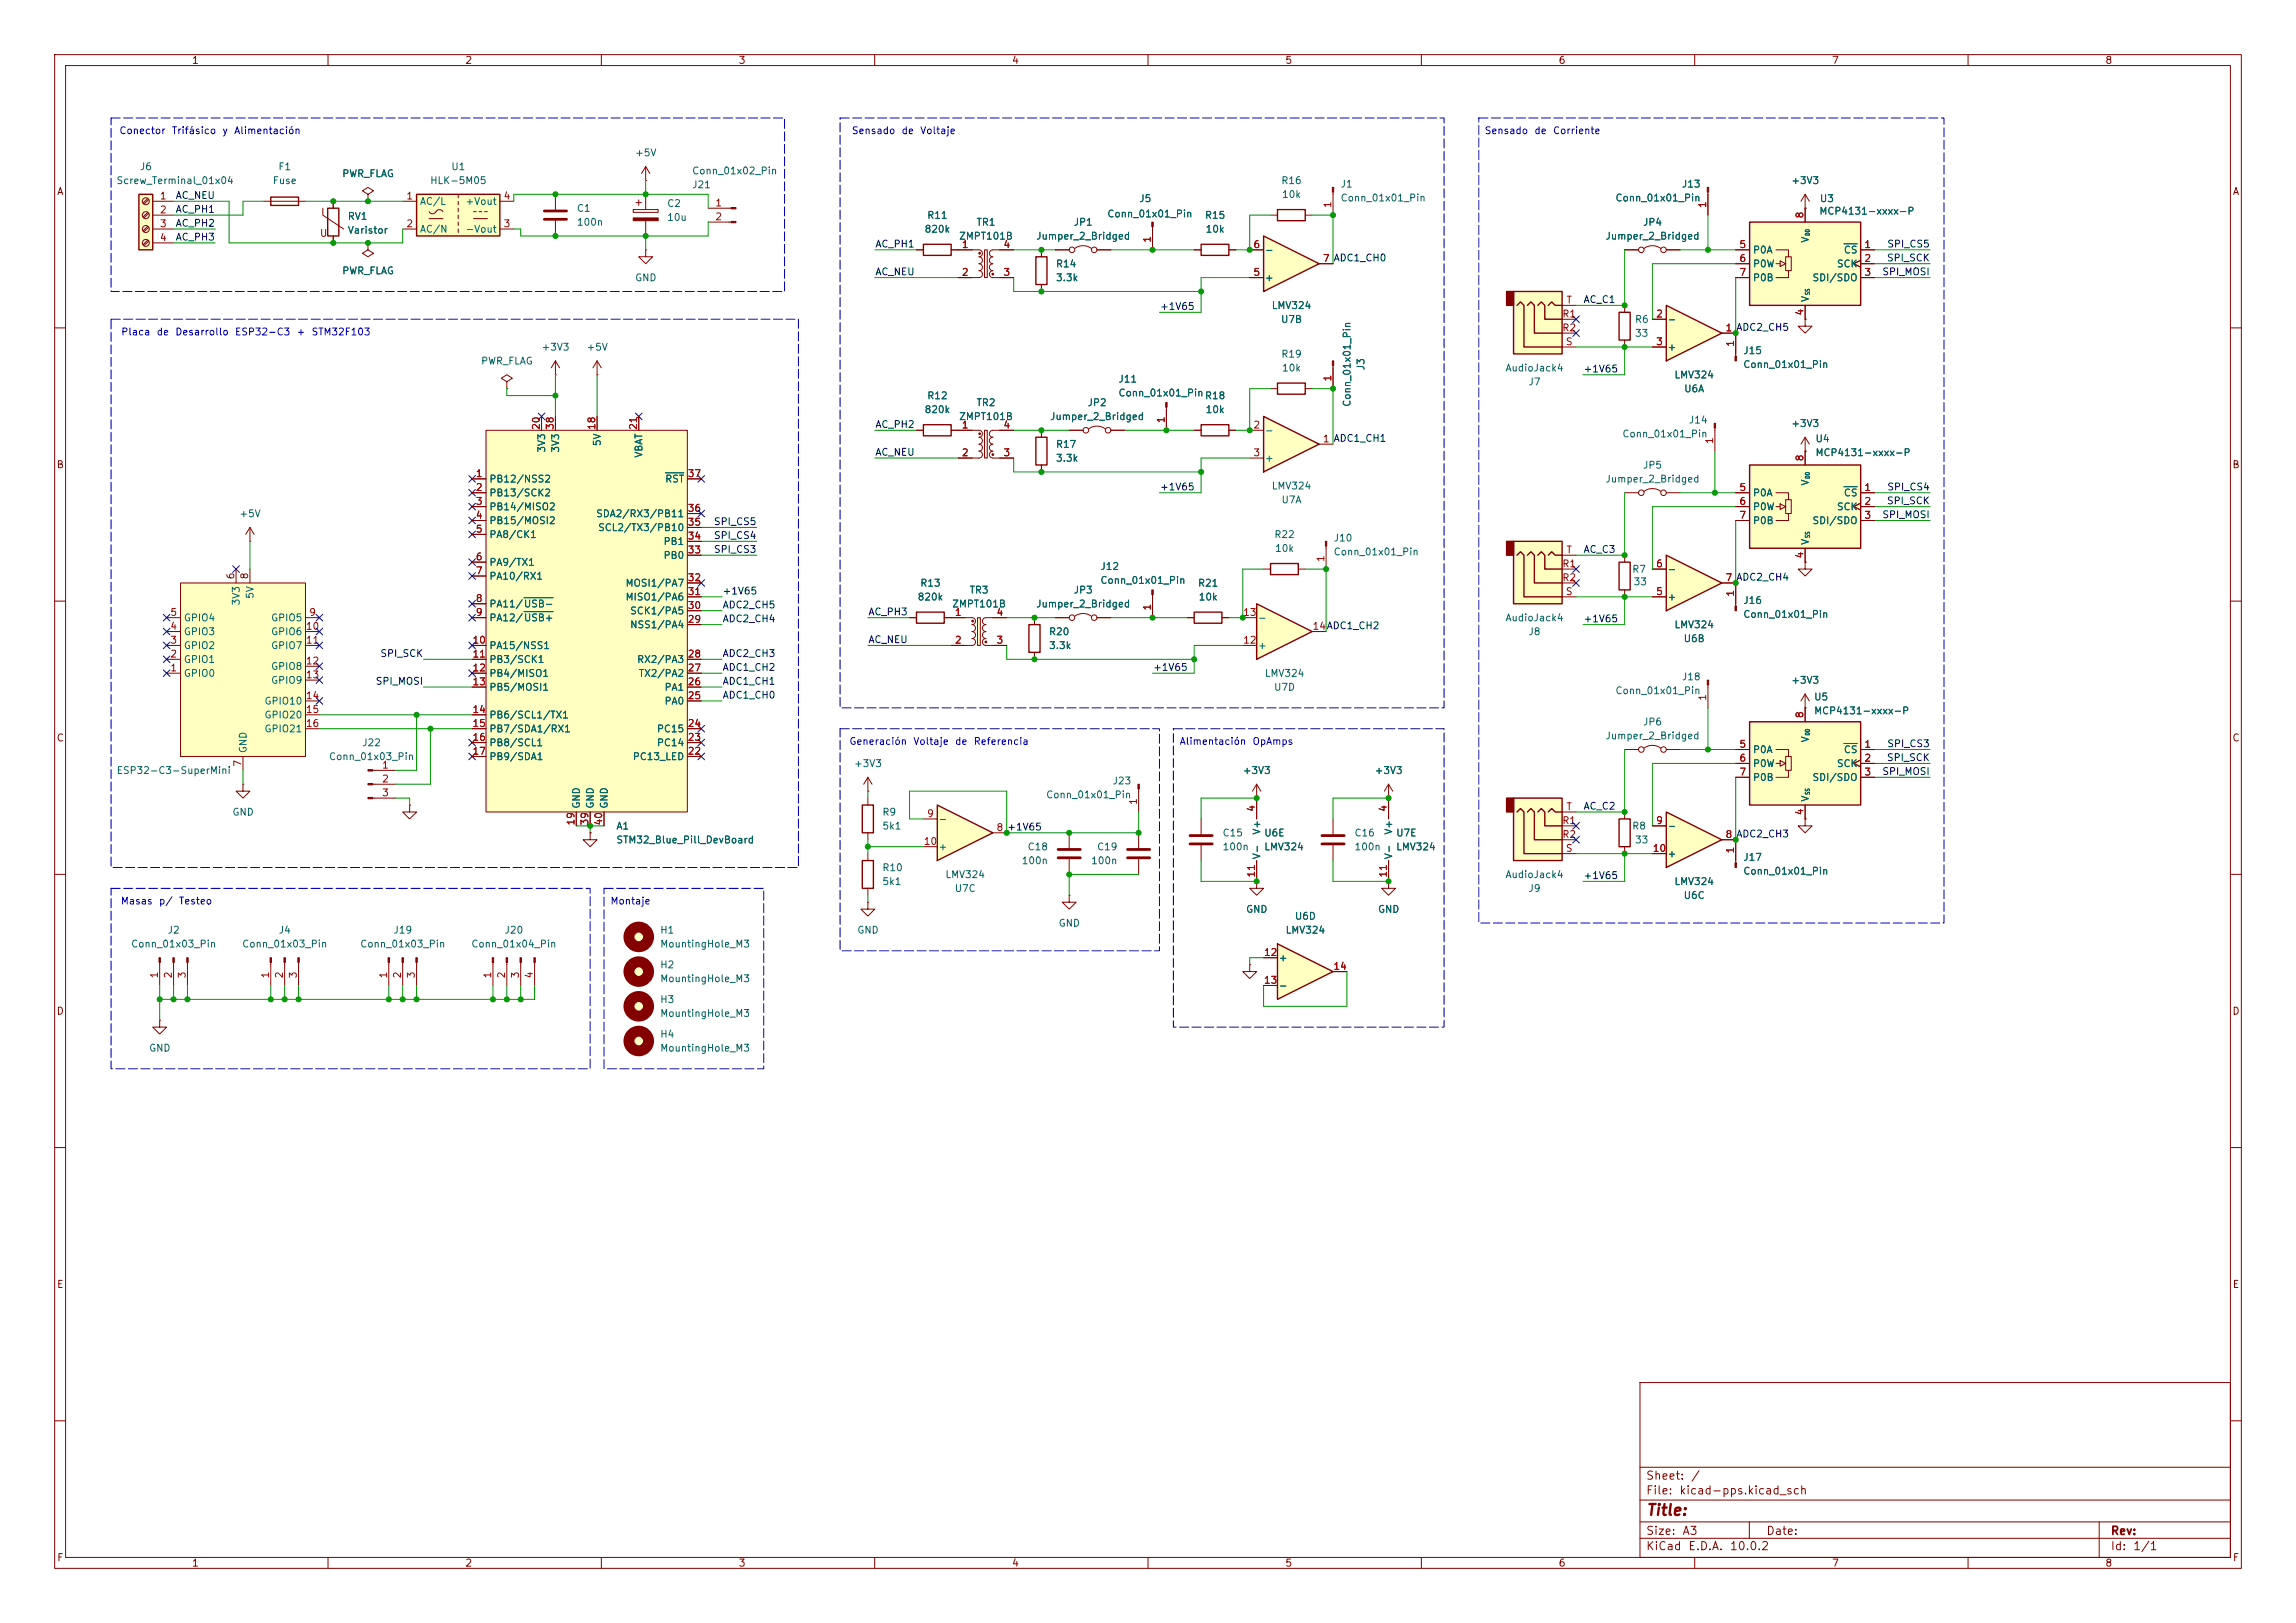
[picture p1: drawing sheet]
<svg xmlns="http://www.w3.org/2000/svg" width="420mm" height="297mm" viewBox="0 0 420 297" stroke-linecap="round" stroke-linejoin="round" font-family="sans-serif">
<defs><g id="words">
<text font-size="2" fill="#840000" x="301" y="277.8">Title:</text>
<g font-size="1.5" fill="#840000">
<text x="301" y="273.8">File:</text>
<text x="301" y="271.1">Sheet:</text>
<text x="307.1" y="273.8">kicad-pps.kicad_sch</text>
<text x="309.2" y="271.1">/</text>
<text x="301" y="281.2">Size:</text>
<text x="307.6" y="281.2">A3</text>
<text x="323" y="281.2">Date:</text>
<text x="386" y="281.2">Rev:</text>
<text x="301" y="284">KiCad</text>
<text x="308.7" y="284">E.D.A.</text>
<text x="316.3" y="284">10.0.2</text>
<text x="386" y="284">Id:</text>
<text x="390.1" y="284">1/1</text>
</g>
<g font-size="1.3" fill="#840000">
<text x="35" y="12">1</text>
<text x="85" y="12">2</text>
<text x="135" y="12">3</text>
<text x="185" y="12">4</text>
<text x="235" y="12">5</text>
<text x="285" y="12">6</text>
<text x="335" y="12">7</text>
<text x="385" y="12">8</text>
<text x="10.3" y="36">A</text>
<text x="408.3" y="36">A</text>
<text x="58.4" y="43.6">U</text>
<text x="10.3" y="86">B</text>
<text x="408.2" y="86">B</text>
<text x="10.3" y="136">C</text>
<text x="408.2" y="136">C</text>
<text x="10.3" y="186">D</text>
<text x="408.2" y="186">D</text>
<text x="10.3" y="236">E</text>
<text x="408.3" y="236">E</text>
<text x="10.3" y="286">F</text>
<text x="35" y="287">1</text>
<text x="85" y="287">2</text>
<text x="135" y="287">3</text>
<text x="185" y="287">4</text>
<text x="235" y="287">5</text>
<text x="285" y="287">6</text>
<text x="335" y="287">7</text>
<text x="385" y="287">8</text>
<text x="408.3" y="286">F</text>
</g>
<g font-size="1.3" fill="#0000c2">
<text x="21.7" y="24.9">Conector</text>
<text x="31.3" y="24.9">Trifásico</text>
<text x="40.6" y="24.9">y</text>
<text x="42.7" y="24.9">Alimentación</text>
<text x="155.7" y="24.9">Sensado</text>
<text x="164.8" y="24.9">de</text>
<text x="168.2" y="24.9">Voltaje</text>
<text x="271.5" y="24.9">Sensado</text>
<text x="280.6" y="24.9">de</text>
<text x="284" y="24.9">Corriente</text>
<text x="22.1" y="61.7">Placa</text>
<text x="28.6" y="61.7">de</text>
<text x="32" y="61.7">Desarrollo</text>
<text x="42.9" y="61.7">ESP32-C3</text>
<text x="54.1" y="61.7">+</text>
<text x="56.9" y="61.7">STM32F103</text>
<text x="155.3" y="136.6">Generación</text>
<text x="167" y="136.6">Voltaje</text>
<text x="174.6" y="136.6">de</text>
<text x="178" y="136.6">Referencia</text>
<text x="215.7" y="136.6">Alimentación</text>
<text x="229" y="136.6">OpAmps</text>
<text x="22" y="165.8">Masas</text>
<text x="29" y="165.8">p/</text>
<text x="32.6" y="165.8">Testeo</text>
<text x="111.6" y="165.8">Montaje</text>
</g>
<g font-size="1.3" fill="#006464">
<text x="116.1" y="28.9">+5V</text>
<text x="21.2" y="34">Screw_Terminal_01x04</text>
<text x="25.5" y="31.5">J6</text>
<text x="49.8" y="34">Fuse</text>
<text x="50.8" y="31.5">F1</text>
<text x="62.5" y="32.7">PWR_FLAG</text>
<text x="78.6" y="34">HLK-5M05</text>
<text x="82.4" y="31.5">U1</text>
<text x="126.5" y="32.2">Conn_01x02_Pin</text>
<text x="126.5" y="34.8">J21</text>
<text x="234.3" y="34">R16</text>
<text x="245.1" y="34.6">J1</text>
<text x="307.6" y="34.6">J13</text>
<text x="327.6" y="34">+3V3</text>
<text x="63.5" y="40.5">RV1</text>
<text x="76.7" y="37.8">AC/L</text>
<text x="85" y="37.8">+Vout</text>
<text x="105.4" y="39.1">C1</text>
<text x="105.4" y="41.6">100n</text>
<text x="121.9" y="38.2">C2</text>
<text x="121.9" y="40.7">10u</text>
<text x="169.5" y="40.3">R11</text>
<text x="178.5" y="41.6">TR1</text>
<text x="196.3" y="41.6">JP1</text>
<text x="202.4" y="40.1">Conn_01x01_Pin</text>
<text x="208.3" y="37.3">J5</text>
<text x="220.3" y="40.3">R15</text>
<text x="234.4" y="36.5">10k</text>
<text x="245.1" y="37.2">Conn_01x01_Pin</text>
<text x="295.4" y="37.2">Conn_01x01_Pin</text>
<text x="300.4" y="41.6">JP4</text>
<text x="332.7" y="39.6">MCP4131-xxxx-P</text>
<text x="332.8" y="37.3">U3</text>
<text x="63.5" y="43.1">Varistor</text>
<text x="76.7" y="42.9">AC/N</text>
<text x="85" y="42.9">-Vout</text>
<text x="169" y="42.9">820k</text>
<text x="175.3" y="44.2">ZMPT101B</text>
<text x="189.4" y="44.2">Jumper_2_Bridged</text>
<text x="220.4" y="42.9">10k</text>
<text x="231.3" y="46.7">-</text>
<text x="293.6" y="44.2">Jumper_2_Bridged</text>
<text x="320.5" y="46.7">P0A</text>
<text x="331.2" y="44.5" transform="rotate(-90 331.2 44.5)">V</text>
<text x="337.2" y="46.7">CS</text>
<text x="62.5" y="50.5">PWR_FLAG</text>
<text x="116.1" y="51.8">GND</text>
<text x="193" y="51.8">3.3k</text>
<text x="193" y="49.2">R14</text>
<text x="231.3" y="51.8">+</text>
<text x="320.5" y="49.2">P0W</text>
<text x="320.5" y="51.8">P0B</text>
<text x="331.4" y="51.8">SDI/SDO</text>
<text x="335.9" y="49.2">SCK</text>
<text x="232.5" y="56.9">LMV324</text>
<text x="234.2" y="59.4">U7B</text>
<text x="299" y="59.4">R6</text>
<text x="304.9" y="59.4">-</text>
<text x="331.2" y="55.4" transform="rotate(-90 331.2 55.4)">V</text>
<text x="99" y="64.5">+3V3</text>
<text x="107.2" y="64.5">+5V</text>
<text x="234.3" y="65.7">R19</text>
<text x="299" y="61.9">33</text>
<text x="304.9" y="64.5">+</text>
<text x="318.8" y="65.1">J15</text>
<text x="87.9" y="67">PWR_FLAG</text>
<text x="204.5" y="70.3">J11</text>
<text x="234.4" y="68.3">10k</text>
<text x="249.9" y="67.9" transform="rotate(-90 249.9 67.9)">J3</text>
<text x="275.3" y="68.3">AudioJack4</text>
<text x="279.5" y="70.8">J7</text>
<text x="306.2" y="69.6">LMV324</text>
<text x="318.8" y="67.6">Conn_01x01_Pin</text>
<text x="169" y="75.9">820k</text>
<text x="169.5" y="73.4">R12</text>
<text x="175.3" y="77.2">ZMPT101B</text>
<text x="178.5" y="74.6">TR2</text>
<text x="192" y="77.2">Jumper_2_Bridged</text>
<text x="198.8" y="74.6">JP2</text>
<text x="204.5" y="72.9">Conn_01x01_Pin</text>
<text x="220.3" y="73.4">R18</text>
<text x="220.4" y="75.9">10k</text>
<text x="247.4" y="74.5" transform="rotate(-90 247.4 74.5)">Conn_01x01_Pin</text>
<text x="308" y="72.1">U6A</text>
<text x="308.8" y="77.8">J14</text>
<text x="100" y="83" transform="rotate(-90 100 83)">3V3</text>
<text x="102.6" y="83" transform="rotate(-90 102.6 83)">3V3</text>
<text x="110.2" y="81.7" transform="rotate(-90 110.2 81.7)">5V</text>
<text x="117.8" y="83.9" transform="rotate(-90 117.8 83.9)">VBAT</text>
<text x="193" y="82.3">R17</text>
<text x="231.3" y="79.7">-</text>
<text x="296.7" y="80.3">Conn_01x01_Pin</text>
<text x="327.6" y="78.4">+3V3</text>
<text x="332" y="81.2">U4</text>
<text x="332" y="83.8">MCP4131-xxxx-P</text>
<text x="89.4" y="88.6">PB12/NSS2</text>
<text x="121.6" y="88.6">RST</text>
<text x="193" y="84.8">3.3k</text>
<text x="231.3" y="84.8">+</text>
<text x="232.5" y="89.9">LMV324</text>
<text x="293.6" y="88.6">Jumper_2_Bridged</text>
<text x="300.4" y="86.1">JP5</text>
<text x="331.2" y="89" transform="rotate(-90 331.2 89)">V</text>
<text x="43.7" y="95">+5V</text>
<text x="89.4" y="91.1">PB13/SCK2</text>
<text x="89.4" y="93.7">PB14/MISO2</text>
<text x="108.9" y="95">SDA2/RX3/PB11</text>
<text x="234.3" y="92.4">U7A</text>
<text x="320.5" y="91.1">P0A</text>
<text x="320.5" y="93.7">P0W</text>
<text x="335.9" y="93.7">SCK</text>
<text x="337.2" y="91.1">CS</text>
<text x="89.4" y="96.2">PB15/MOSI2</text>
<text x="89.4" y="98.8">PA8/CK1</text>
<text x="109.3" y="97.5">SCL2/TX3/PB10</text>
<text x="121.3" y="100">PB1</text>
<text x="233" y="98.8">R22</text>
<text x="233.1" y="101.3">10k</text>
<text x="243.8" y="101.9">Conn_01x01_Pin</text>
<text x="243.8" y="99.4">J10</text>
<text x="320.5" y="96.2">P0B</text>
<text x="331.2" y="99.8" transform="rotate(-90 331.2 99.8)">V</text>
<text x="331.4" y="96.2">SDI/SDO</text>
<text x="89.4" y="103.8">PA9/TX1</text>
<text x="89.4" y="106.4">PA10/RX1</text>
<text x="114.3" y="107.7">MOSI1/PA7</text>
<text x="121.3" y="102.6">PB0</text>
<text x="168.2" y="107.7">R13</text>
<text x="201.2" y="107.1">Conn_01x01_Pin</text>
<text x="201.2" y="104.6">J12</text>
<text x="219" y="107.7">R21</text>
<text x="298.5" y="105.1">R7</text>
<text x="298.7" y="107.4">33</text>
<text x="304.9" y="105.1">-</text>
<text x="44.2" y="110.9" transform="rotate(-90 44.2 110.9)">3V3</text>
<text x="46.7" y="109.7" transform="rotate(-90 46.7 109.7)">5V</text>
<text x="89.4" y="111.5">PA11/USB-</text>
<text x="114.3" y="110.2">MISO1/PA6</text>
<text x="115.2" y="112.7">SCK1/PA5</text>
<text x="167.8" y="110.2">820k</text>
<text x="174.1" y="111.5">ZMPT101B</text>
<text x="177.2" y="108.9">TR3</text>
<text x="189.4" y="111.5">Jumper_2_Bridged</text>
<text x="196.3" y="108.9">JP3</text>
<text x="219.2" y="110.2">10k</text>
<text x="304.9" y="110.2">+</text>
<text x="318.8" y="113.4">Conn_01x01_Pin</text>
<text x="318.8" y="110.8">J16</text>
<text x="33.5" y="119.1">GPIO2</text>
<text x="33.5" y="116.5">GPIO3</text>
<text x="33.5" y="114">GPIO4</text>
<text x="49.5" y="114">GPIO5</text>
<text x="49.5" y="116.5">GPIO6</text>
<text x="49.5" y="119.1">GPIO7</text>
<text x="89.4" y="114">PA12/USB+</text>
<text x="89.4" y="119.1">PA15/NSS1</text>
<text x="115.2" y="115.3">NSS1/PA4</text>
<text x="191.8" y="119.1">3.3k</text>
<text x="191.8" y="116.5">R20</text>
<text x="230" y="119.1">+</text>
<text x="230" y="114">-</text>
<text x="275.3" y="114">AudioJack4</text>
<text x="279.5" y="116.5">J8</text>
<text x="306.2" y="115.3">LMV324</text>
<text x="307.9" y="117.8">U6B</text>
<text x="33.5" y="124.2">GPIO0</text>
<text x="33.5" y="121.6">GPIO1</text>
<text x="49.5" y="122.9">GPIO8</text>
<text x="49.5" y="125.4">GPIO9</text>
<text x="89.4" y="121.6">PB3/SCK1</text>
<text x="89.4" y="124.2">PB4/MISO1</text>
<text x="116.4" y="121.6">RX2/PA3</text>
<text x="116.7" y="124.2">TX2/PA2</text>
<text x="231.3" y="124.2">LMV324</text>
<text x="307.6" y="124.8">J18</text>
<text x="327.6" y="125.4">+3V3</text>
<text x="48.3" y="129.2">GPIO10</text>
<text x="48.3" y="131.8">GPIO20</text>
<text x="89.4" y="126.7">PB5/MOSI1</text>
<text x="89.4" y="131.8">PB6/SCL1/TX1</text>
<text x="121.5" y="129.2">PA0</text>
<text x="121.5" y="126.7">PA1</text>
<text x="232.9" y="126.7">U7D</text>
<text x="295.4" y="127.3">Conn_01x01_Pin</text>
<text x="331.7" y="128.5">U5</text>
<text x="331.7" y="131">MCP4131-xxxx-P</text>
<text x="45.4" y="137.9" transform="rotate(-90 45.4 137.9)">GND</text>
<text x="48.3" y="134.3">GPIO21</text>
<text x="66.2" y="136.9">J22</text>
<text x="89.4" y="134.3">PB7/SDA1/RX1</text>
<text x="89.4" y="136.9">PB8/SCL1</text>
<text x="120.1" y="136.9">PC14</text>
<text x="120.1" y="134.3">PC15</text>
<text x="293.6" y="135.6">Jumper_2_Bridged</text>
<text x="300.4" y="133.1">JP6</text>
<text x="331.2" y="136" transform="rotate(-90 331.2 136)">V</text>
<text x="21.2" y="141.9">ESP32-C3-SuperMini</text>
<text x="60.1" y="139.4">Conn_01x03_Pin</text>
<text x="89.4" y="139.4">PB9/SDA1</text>
<text x="115.6" y="139.4">PC13_LED</text>
<text x="156.1" y="140.7">+3V3</text>
<text x="203.4" y="143.8">J23</text>
<text x="227.2" y="141.9">+3V3</text>
<text x="251.4" y="141.9">+3V3</text>
<text x="320.5" y="138.1">P0A</text>
<text x="320.5" y="140.7">P0W</text>
<text x="320.5" y="143.2">P0B</text>
<text x="331.4" y="143.2">SDI/SDO</text>
<text x="335.9" y="140.7">SCK</text>
<text x="337.2" y="138.1">CS</text>
<text x="42.4" y="149.6">GND</text>
<text x="106.4" y="148.1" transform="rotate(-90 106.4 148.1)">GND</text>
<text x="108.9" y="148.1" transform="rotate(-90 108.9 148.1)">GND</text>
<text x="111.5" y="148.1" transform="rotate(-90 111.5 148.1)">GND</text>
<text x="161.3" y="149.6">R9</text>
<text x="191.3" y="146.4">Conn_01x01_Pin</text>
<text x="331.2" y="146.8" transform="rotate(-90 331.2 146.8)">V</text>
<text x="112.6" y="152.1">A1</text>
<text x="112.6" y="154.6">STM32_Blue_Pill_DevBoard</text>
<text x="161.3" y="152.1">5k1</text>
<text x="171.6" y="150.8">-</text>
<text x="171.6" y="155.9">+</text>
<text x="187.9" y="155.9">C18</text>
<text x="200.6" y="155.9">C19</text>
<text x="223.5" y="155.9">100n</text>
<text x="223.5" y="153.4">C15</text>
<text x="230.8" y="152.9" transform="rotate(-90 230.8 152.9)">V+</text>
<text x="231.1" y="153.4">U6E</text>
<text x="231.1" y="155.9">LMV324</text>
<text x="247.7" y="155.9">100n</text>
<text x="247.7" y="153.4">C16</text>
<text x="255" y="152.9" transform="rotate(-90 255 152.9)">V+</text>
<text x="255.3" y="153.4">U7E</text>
<text x="255.3" y="155.9">LMV324</text>
<text x="298.5" y="152.1">R8</text>
<text x="299" y="154.6">33</text>
<text x="304.9" y="152.1">-</text>
<text x="161.3" y="159.7">R10</text>
<text x="172.8" y="161">LMV324</text>
<text x="186.8" y="158.5">100n</text>
<text x="199.5" y="158.5">100n</text>
<text x="230.8" y="157.4" transform="rotate(-90 230.8 157.4)">V-</text>
<text x="255" y="157.4" transform="rotate(-90 255 157.4)">V-</text>
<text x="275.3" y="161">AudioJack4</text>
<text x="304.9" y="157.2">+</text>
<text x="318.8" y="160.4">Conn_01x01_Pin</text>
<text x="318.8" y="157.8">J17</text>
<text x="161.3" y="162.3">5k1</text>
<text x="174.5" y="163.5">U7C</text>
<text x="227.8" y="167.3">GND</text>
<text x="252" y="167.3">GND</text>
<text x="279.5" y="163.5">J9</text>
<text x="306.2" y="162.3">LMV324</text>
<text x="307.9" y="164.8">U6C</text>
<text x="23.9" y="173.7">Conn_01x03_Pin</text>
<text x="30.6" y="171.2">J2</text>
<text x="44.2" y="173.7">Conn_01x03_Pin</text>
<text x="50.9" y="171.2">J4</text>
<text x="65.8" y="173.7">Conn_01x03_Pin</text>
<text x="71.9" y="171.2">J19</text>
<text x="86.1" y="173.7">Conn_01x04_Pin</text>
<text x="92.2" y="171.2">J20</text>
<text x="120.7" y="173.7">MountingHole_M3</text>
<text x="120.7" y="171.2">H1</text>
<text x="156.7" y="171.2">GND</text>
<text x="193.5" y="169.9">GND</text>
<text x="235.1" y="171.2">LMV324</text>
<text x="236.8" y="168.6">U6D</text>
<text x="120.7" y="177.5">H2</text>
<text x="233.8" y="176.2">+</text>
<text x="120.7" y="180">MountingHole_M3</text>
<text x="120.7" y="183.9">H3</text>
<text x="233.8" y="181.3">-</text>
<text x="120.7" y="186.4">MountingHole_M3</text>
<text x="120.7" y="190.2">H4</text>
<text x="27.2" y="192.7">GND</text>
<text x="120.7" y="192.7">MountingHole_M3</text>
</g>
<g font-size="1.3" fill="#a90000">
<text x="29.1" y="36.8">1</text>
<text x="29.1" y="39.3">2</text>
<text x="29.1" y="41.9">3</text>
<text x="74.2" y="36.8">1</text>
<text x="74.2" y="41.9">2</text>
<text x="92" y="41.9">3</text>
<text x="92" y="36.8">4</text>
<text x="130.7" y="38.1">1</text>
<text x="130.7" y="40.6">2</text>
<text x="243.8" y="38.2" transform="rotate(-90 243.8 38.2)">1</text>
<text x="312.4" y="38.2" transform="rotate(-90 312.4 38.2)">1</text>
<text x="330.2" y="40.1" transform="rotate(-90 330.2 40.1)">8</text>
<text x="29.1" y="44.4">4</text>
<text x="175.8" y="45.7">1</text>
<text x="183.4" y="45.7">4</text>
<text x="210.8" y="44.5" transform="rotate(-90 210.8 44.5)">1</text>
<text x="229.2" y="45.7">6</text>
<text x="318.1" y="45.7">5</text>
<text x="340.9" y="45.7">1</text>
<text x="175.8" y="50.8">2</text>
<text x="183.4" y="50.8">3</text>
<text x="229.2" y="50.8">5</text>
<text x="241.9" y="48.2">7</text>
<text x="318.1" y="48.2">6</text>
<text x="318.1" y="50.8">7</text>
<text x="340.9" y="48.2">2</text>
<text x="340.9" y="50.8">3</text>
<text x="285.7" y="58.4">R1</text>
<text x="286.4" y="55.9">T</text>
<text x="302.8" y="58.4">2</text>
<text x="330.2" y="57.9" transform="rotate(-90 330.2 57.9)">4</text>
<text x="285.7" y="60.9">R2</text>
<text x="286.3" y="63.5">S</text>
<text x="302.8" y="63.5">3</text>
<text x="315.5" y="60.9">1</text>
<text x="317.5" y="63.6" transform="rotate(-90 317.5 63.6)">1</text>
<text x="243.8" y="69.9" transform="rotate(-90 243.8 69.9)">1</text>
<text x="213.3" y="77.5" transform="rotate(-90 213.3 77.5)">1</text>
<text x="99" y="78.8" transform="rotate(-90 99 78.8)">20</text>
<text x="101.6" y="78.8" transform="rotate(-90 101.6 78.8)">38</text>
<text x="109.2" y="78.8" transform="rotate(-90 109.2 78.8)">18</text>
<text x="116.8" y="78.8" transform="rotate(-90 116.8 78.8)">21</text>
<text x="175.8" y="78.7">1</text>
<text x="175.8" y="83.8">2</text>
<text x="183.4" y="83.8">3</text>
<text x="183.4" y="78.7">4</text>
<text x="229.2" y="78.7">2</text>
<text x="229.2" y="83.8">3</text>
<text x="241.9" y="81.3">1</text>
<text x="313.7" y="81.4" transform="rotate(-90 313.7 81.4)">1</text>
<text x="86.9" y="87.6">1</text>
<text x="125.7" y="87.6">37</text>
<text x="330.2" y="84.5" transform="rotate(-90 330.2 84.5)">8</text>
<text x="86.9" y="90.1">2</text>
<text x="86.9" y="92.7">3</text>
<text x="86.9" y="95.2">4</text>
<text x="125.7" y="94">36</text>
<text x="318.1" y="90.1">5</text>
<text x="318.1" y="92.7">6</text>
<text x="318.1" y="95.2">7</text>
<text x="340.9" y="90.1">1</text>
<text x="340.9" y="92.7">2</text>
<text x="340.9" y="95.2">3</text>
<text x="86.9" y="97.8">5</text>
<text x="125.7" y="101.6">33</text>
<text x="125.7" y="99">34</text>
<text x="125.7" y="96.5">35</text>
<text x="286.4" y="101.6">T</text>
<text x="43.2" y="106.1" transform="rotate(-90 43.2 106.1)">6</text>
<text x="45.7" y="106.1" transform="rotate(-90 45.7 106.1)">8</text>
<text x="86.9" y="102.8">6</text>
<text x="86.9" y="105.4">7</text>
<text x="125.7" y="106.7">32</text>
<text x="242.5" y="102.9" transform="rotate(-90 242.5 102.9)">1</text>
<text x="285.7" y="104.1">R1</text>
<text x="285.7" y="106.7">R2</text>
<text x="302.8" y="104.1">6</text>
<text x="315.5" y="106.7">7</text>
<text x="330.2" y="102.3" transform="rotate(-90 330.2 102.3)">4</text>
<text x="31" y="113">5</text>
<text x="56.4" y="113">9</text>
<text x="86.9" y="110.5">8</text>
<text x="86.9" y="113">9</text>
<text x="125.7" y="111.7">30</text>
<text x="125.7" y="109.2">31</text>
<text x="174.6" y="113">1</text>
<text x="182.2" y="113">4</text>
<text x="210.8" y="111.8" transform="rotate(-90 210.8 111.8)">1</text>
<text x="227.3" y="113">13</text>
<text x="286.3" y="109.2">S</text>
<text x="302.8" y="109.2">5</text>
<text x="317.5" y="109.3" transform="rotate(-90 317.5 109.3)">1</text>
<text x="31" y="118.1">3</text>
<text x="31" y="115.5">4</text>
<text x="55.8" y="115.5">10</text>
<text x="55.8" y="118.1">11</text>
<text x="86.3" y="118.1">10</text>
<text x="125.7" y="114.3">29</text>
<text x="174.6" y="118.1">2</text>
<text x="182.2" y="118.1">3</text>
<text x="227.3" y="118.1">12</text>
<text x="240" y="115.5">14ADC1_CH2</text>
<text x="31" y="123.2">1</text>
<text x="31" y="120.6">2</text>
<text x="55.8" y="121.9">12</text>
<text x="55.8" y="124.4">13</text>
<text x="86.3" y="120.6">11</text>
<text x="86.3" y="123.2">12</text>
<text x="86.3" y="125.7">13</text>
<text x="125.7" y="125.7">26</text>
<text x="125.7" y="123.2">27</text>
<text x="125.7" y="120.6">28</text>
<text x="55.8" y="128.2">14</text>
<text x="55.8" y="130.8">15</text>
<text x="86.3" y="130.8">14</text>
<text x="125.7" y="128.2">25</text>
<text x="312.4" y="128.3" transform="rotate(-90 312.4 128.3)">1</text>
<text x="330.2" y="131.5" transform="rotate(-90 330.2 131.5)">8</text>
<text x="55.8" y="133.3">16</text>
<text x="86.3" y="133.3">15</text>
<text x="86.3" y="135.9">16</text>
<text x="125.7" y="135.9">23</text>
<text x="125.7" y="133.3">24</text>
<text x="318.1" y="137.1">5</text>
<text x="340.9" y="137.1">1</text>
<text x="44.4" y="140.4" transform="rotate(-90 44.4 140.4)">7</text>
<text x="69.8" y="140.9">1</text>
<text x="69.8" y="143.5">2</text>
<text x="86.3" y="138.4">17</text>
<text x="125.7" y="138.4">22</text>
<text x="318.1" y="139.7">6</text>
<text x="318.1" y="142.2">7</text>
<text x="340.9" y="139.7">2</text>
<text x="340.9" y="142.2">3</text>
<text x="69.8" y="146">3</text>
<text x="169.5" y="149.8">9</text>
<text x="208.3" y="147.4" transform="rotate(-90 208.3 147.4)">1</text>
<text x="229.8" y="148.7" transform="rotate(-90 229.8 148.7)">4</text>
<text x="254" y="148.7" transform="rotate(-90 254 148.7)">4</text>
<text x="286.4" y="148.6">T</text>
<text x="330.2" y="149.3" transform="rotate(-90 330.2 149.3)">4</text>
<text x="105.4" y="151.2" transform="rotate(-90 105.4 151.2)">19</text>
<text x="107.9" y="151.2" transform="rotate(-90 107.9 151.2)">39</text>
<text x="110.5" y="151.2" transform="rotate(-90 110.5 151.2)">40</text>
<text x="168.9" y="154.9">10</text>
<text x="182.2" y="152.4">8</text>
<text x="285.7" y="151.1">R1</text>
<text x="285.7" y="153.6">R2</text>
<text x="302.8" y="151.1">9</text>
<text x="315.5" y="153.6">8</text>
<text x="229.8" y="160.7" transform="rotate(-90 229.8 160.7)">11</text>
<text x="254" y="160.7" transform="rotate(-90 254 160.7)">11</text>
<text x="286.3" y="156.2">S</text>
<text x="302.2" y="156.2">10</text>
<text x="317.5" y="156.3" transform="rotate(-90 317.5 156.3)">1</text>
<text x="29.2" y="179.1" transform="rotate(-90 29.2 179.1)">1</text>
<text x="31.7" y="179.1" transform="rotate(-90 31.7 179.1)">2</text>
<text x="34.3" y="179.1" transform="rotate(-90 34.3 179.1)">3</text>
<text x="49.5" y="179.1" transform="rotate(-90 49.5 179.1)">1</text>
<text x="52" y="179.1" transform="rotate(-90 52 179.1)">2</text>
<text x="54.6" y="179.1" transform="rotate(-90 54.6 179.1)">3</text>
<text x="71.1" y="179.1" transform="rotate(-90 71.1 179.1)">1</text>
<text x="73.6" y="179.1" transform="rotate(-90 73.6 179.1)">2</text>
<text x="76.2" y="179.1" transform="rotate(-90 76.2 179.1)">3</text>
<text x="90.1" y="179.1" transform="rotate(-90 90.1 179.1)">1</text>
<text x="92.7" y="179.1" transform="rotate(-90 92.7 179.1)">2</text>
<text x="95.2" y="179.1" transform="rotate(-90 95.2 179.1)">3</text>
<text x="97.8" y="179.1" transform="rotate(-90 97.8 179.1)">4</text>
<text x="231.1" y="175.2">12</text>
<text x="243.8" y="177.8">14</text>
<text x="231.1" y="180.3">13</text>
</g>
<g font-size="1.3" fill="#0f0f0f">
<text x="32" y="41.8">AC_PH2</text>
<text x="32" y="36.7">AC_NEU</text>
<text x="32" y="39.2">AC_PH1</text>
<text x="32" y="44.3">AC_PH3</text>
<text x="160" y="45.6">AC_PH1</text>
<text x="345.1" y="45.6">SPI_CS5</text>
<text x="160" y="50.7">AC_NEU</text>
<text x="243.8" y="48.1">ADC1_CH0</text>
<text x="344.2" y="50.7">SPI_MOSI</text>
<text x="345.1" y="48.1">SPI_SCK</text>
<text x="212.1" y="57">+1V65</text>
<text x="289.6" y="55.8">AC_C1</text>
<text x="317.5" y="60.8">ADC2_CH5</text>
<text x="289.6" y="68.5">+1V65</text>
<text x="160" y="78.6">AC_PH2</text>
<text x="160" y="83.7">AC_NEU</text>
<text x="243.8" y="81.2">ADC1_CH1</text>
<text x="212.1" y="90">+1V65</text>
<text x="344.2" y="95.1">SPI_MOSI</text>
<text x="345.1" y="92.6">SPI_SCK</text>
<text x="345.1" y="90">SPI_CS4</text>
<text x="130.5" y="96.4">SPI_CS5</text>
<text x="130.5" y="98.9">SPI_CS4</text>
<text x="130.5" y="101.5">SPI_CS3</text>
<text x="289.6" y="101.5">AC_C3</text>
<text x="317.5" y="106.6">ADC2_CH4</text>
<text x="132.1" y="109.1">+1V65</text>
<text x="132.1" y="111.6">ADC2_CH5</text>
<text x="158.7" y="112.9">AC_PH3</text>
<text x="132.1" y="114.2">ADC2_CH4</text>
<text x="158.7" y="118">AC_NEU</text>
<text x="289.6" y="114.2">+1V65</text>
<text x="68.6" y="125.6">SPI_MOSI</text>
<text x="69.5" y="120.5">SPI_SCK</text>
<text x="132.1" y="125.6">ADC1_CH1</text>
<text x="132.1" y="120.5">ADC2_CH3</text>
<text x="132.1" y="123.1">ADC1_CH2</text>
<text x="210.8" y="123.1">+1V65</text>
<text x="132.1" y="128.1">ADC1_CH0</text>
<text x="345.1" y="137">SPI_CS3</text>
<text x="344.2" y="142.1">SPI_MOSI</text>
<text x="345.1" y="139.6">SPI_SCK</text>
<text x="289.6" y="148.5">AC_C2</text>
<text x="184.1" y="152.3">+1V65</text>
<text x="317.5" y="153.5">ADC2_CH3</text>
<text x="289.6" y="161.2">+1V65</text>
</g>
<g font-size=".8" fill="#006464">
<text x="331.2" y="43.2" transform="rotate(-90 331.2 43.2)">DD</text>
<text x="331.2" y="54.1" transform="rotate(-90 331.2 54.1)">SS</text>
<text x="331.2" y="87.7" transform="rotate(-90 331.2 87.7)">DD</text>
<text x="331.2" y="98.5" transform="rotate(-90 331.2 98.5)">SS</text>
<text x="331.2" y="134.7" transform="rotate(-90 331.2 134.7)">DD</text>
<text x="331.2" y="145.5" transform="rotate(-90 331.2 145.5)">SS</text>
</g>
</g></defs>
<g fill="none" stroke="#840000" stroke-width=".18">
<path d="M10 10h400v277h-400zM12 12h396v273h-396zM60 10v2M110 10v2M160 10v2M210 10v2M260 10v2M310 10v2M360 10v2M10 60h2M408 60h2M10 110h2"/>
<path d="M408 110h2M10 160h2M408 160h2M10 210h2M408 210h2M300 253h108v32h-108zM10 260h2M300 278.5h108M300 274.5h108M300 268.5h108M320 278.5v3M384 278.5v6.5"/>
<path d="M408 260h2M60 285v2M110 285v2M160 285v2M210 285v2M260 285v2M300 281.5h108M310 285v2M360 285v2"/>
</g>
<path d="M180.1 78.7h.5v5.1h-.5z" fill="#ffffc2"/>
<path d="M175.3 78.7h3.8a.64 .64 0 0 1 .6 .7 .64 .64 0 0 1-.6 .6 .64 .64 0 0 1 .6 .7 .64 .64 0 0 1-.6 .6M180.1 78.7h.5v5.1h-.5zM185.4 78.7h-3.8a.63 .63 0 0 0-.6 .7 .63 .63 0 0 0 .6 .6 .64 .64 0 0 0-.6 .6 .64 .64 0 0 0 .6 .7M179.1 81.3a.64 .64 0 0 1 .6 .6 .64 .64 0 0 1-.6 .7 .64 .64 0 0 1 .6 .6 .64 .64 0 0 1-.6 .6h-3.8M181.6 81.3a.63 .63 0 0 0-.6 .6 .63 .63 0 0 0 .6 .7 .64 .64 0 0 0-.6 .6 .64 .64 0 0 0 .6 .6h3.8" fill="none" stroke="#840000" stroke-width=".18"/>
<g fill="none" stroke="#840000" stroke-width=".25">
<circle cx="179.2" cy="79.4" r=".13"/>
<circle cx="181.6" cy="83.2" r=".13"/>
</g>
<path d="M171.4 147.3l10.2 5.1-10.2 5.1z" fill="#ffffc2"/>
<path d="M171.4 147.3l10.2 5.1-10.2 5.1z" fill="none" stroke="#840000" stroke-width=".25"/>
<path d="M168.9 149.9h2.5M168.9 154.9h2.5M181.6 152.4h2.5M208.3 144.4v4.2" fill="none" stroke="#840000" stroke-width=".18"/>
<path d="M208.2 143.5h.2v.9h-.2z" fill="#840000" stroke="#840000" stroke-width=".18"/>
<path d="M178.8 113h.5v5.1h-.5z" fill="#ffffc2"/>
<path d="M101.6 35.6v2.8M101.6 40.4v2.8M166.4 113h1.2M172.7 113h5.1a.64 .64 0 0 1 .6 .7 .64 .64 0 0 1-.6 .6M177.8 114.3a.64 .64 0 0 1 .6 .6 .64 .64 0 0 1-.6 .7 .64 .64 0 0 1 .6 .6 .64 .64 0 0 1-.6 .6 .64 .64 0 0 1 .6 .7 .64 .64 0 0 1-.6 .6h-3.8M178.8 113h.5v5.1h-.5zM180.3 114.3a.63 .63 0 0 0-.6 .6 .63 .63 0 0 0 .6 .7 .64 .64 0 0 0-.6 .6 .64 .64 0 0 0 .6 .6 .64 .64 0 0 0-.6 .7 .64 .64 0 0 0 .6 .6h3.8M184.1 113h-3.8a.63 .63 0 0 0-.6 .7 .63 .63 0 0 0 .6 .6" fill="none" stroke="#840000" stroke-width=".18"/>
<g fill="none" stroke="#840000" stroke-width=".25">
<path d="M167.6 112h5.1v2h-5.1z"/>
<circle cx="177.9" cy="113.7" r=".13"/>
<circle cx="180.3" cy="117.5" r=".13"/>
</g>
<path d="M99.6 38.6h4M99.6 40.1h4" fill="none" stroke="#840000" stroke-width=".51"/>
<path d="M76.2 35.6h15.2v7.6h-15.2z" fill="#ffffc2"/>
<path d="M49.5 36.1h5.1v1.5h-5.1zM59.9 38.1h2.1v5.1h-2.1zM76.2 35.6h15.2v7.6h-15.2zM168.9 77.7h5.1v2.1h-5.1z" fill="none" stroke="#840000" stroke-width=".25"/>
<g fill="none" stroke="#840000" stroke-width=".18">
<path d="M48.3 36.8h7.6M59.1 38.1v1.3l3.8 2.5M61 36.8v1.3M67.3 35.6l1-.7-1-.6-1 .6 1 .7v1.2M67.3 36.8h.1M73.7 36.8h2.5M78.5 38.7a.8 .8 0 0 0 .8 .4 .8 .8 0 0 0 .6-.6 .73 .73 0 0 1 1.1 .2M83.8 35.6v.6M83.8 36.8v.7M83.8 38.1v.6M83.8 39.4v.6M86.6 38.7h.5"/>
<path d="M87.6 38.7h.5M88.6 38.7h.6M91.4 36.8h2.6M129.5 38.1h4.3M61 43.2v1.3M73.7 41.9h2.5M78.5 40h2.5M83.8 40.6v.7M83.8 41.9v.6M86.6 40h2.6M91.4 41.9h2.6M118.1 45.7v1.3h1.3l-1.3 1.3-1.3-1.3h1.3"/>
<path d="M118.1 45.7h.1M129.5 40.6h4.3M167.6 78.7h1.3M174 78.7h1.3M195.6 152.4v2.8M195.6 157.2v2.8M195.6 163.8v1.3h1.2l-1.2 1.3-1.3-1.3h1.3M195.6 163.8h.1"/>
</g>
<g fill="#840000" stroke="#840000" stroke-width=".18">
<path d="M133.8 38h.8v.2h-.8z"/>
<path d="M133.8 40.5h.8v.3h-.8z"/>
</g>
<path d="M193.5 155.4h4.1M193.5 157h4.1" fill="none" stroke="#840000" stroke-width=".51"/>
<path d="M180.1 45.7h.5v5.1h-.5z" fill="#ffffc2"/>
<g fill="none" stroke="#840000" stroke-width=".18">
<path d="M175.3 45.7h3.8a.64 .64 0 0 1 .6 .7 .64 .64 0 0 1-.6 .6 .64 .64 0 0 1 .6 .6 .64 .64 0 0 1-.6 .7M179.1 48.3a.64 .64 0 0 1 .6 .6 .64 .64 0 0 1-.6 .6 .64 .64 0 0 1 .6 .7 .64 .64 0 0 1-.6 .6h-3.8M180.1 45.7h.5v5.1h-.5zM181.6 48.3a.63 .63 0 0 0-.6 .6 .63 .63 0 0 0 .6 .6 .64 .64 0 0 0-.6 .7 .64 .64 0 0 0 .6 .6h3.8M185.4 45.7h-3.8a.63 .63 0 0 0-.6 .7 .63 .63 0 0 0 .6 .6 .64 .64 0 0 0-.6 .6 .64 .64 0 0 0 .6 .7M213.4 74.5v4.2M218.4 78.7h1.3M224.8 78.7h1.3M232.4 71.1h1.3M238.8 71.1h1.2M242.6 99.9v4.2M231.1 104.1h1.3"/>
<path d="M237.5 104.1h1.3M208.3 152.4v2.8M208.3 157.2v2.8"/>
</g>
<g fill="none" stroke="#840000" stroke-width=".25">
<path d="M219.7 77.7h5.1v2.1h-5.1zM233.7 70.1h5.1v2h-5.1zM232.4 103.1h5.1v2.1h-5.1z"/>
<circle cx="179.2" cy="46.4" r=".13"/>
<circle cx="181.6" cy="50.2" r=".13"/>
</g>
<path d="M206.2 155.4h4.1M206.2 157h4.1" fill="none" stroke="#840000" stroke-width=".51"/>
<g fill="#840000" stroke="#840000" stroke-width=".18">
<path d="M242.4 99.1h.3v.8h-.3z"/>
<path d="M213.2 73.7h.3v.8h-.3z"/>
</g>
<path d="M25.4 35.6h2.5v10.1h-2.5z" fill="#ffffc2"/>
<path d="M25.4 35.6h2.5v10.1h-2.5zM189.5 80h2v5.1h-2zM188.2 114.3h2v5.1h-2zM218.4 112h5.1v2h-5.1zM157.7 157.5h2.1v5.1h-2.1zM157.7 147.3h2.1v5.1h-2.1z" fill="none" stroke="#840000" stroke-width=".25"/>
<g fill="none" stroke="#840000" stroke-width=".18">
<path d="M27 36.3l-.8 .9M27 38.9l-.8 .8M27.2 36.5l-.9 .8M27.2 39l-.9 .9M27.9 36.8h3.8M27.9 39.4h3.8M115.8 38.4h4.6v.5h-4.6zM116.3 37.1h1M116.8 36.6v1M118.1 33h.1M118.1 30.5v2.5M118.1 35.6v2.8"/>
<path d="M118.1 30.5l-.8 1.3M118.1 30.5l.8 1.3M243.8 35.2v4.2M27 41.4l-.8 .8M27 43.9l-.8 .9M27.2 41.6l-.9 .8M27.2 44.1l-.9 .9M27.9 41.9h3.8M27.9 44.5h3.8M118.1 40.4v2.8M92.7 69.9l-1-.7 1-.6 1 .6-1 .7v1.2M92.7 71.1h.1"/>
<path d="M190.5 78.7v1.3M195.6 78.7h2.5M199.1 78.5a2.54 2.54 0 0 1 3.1 0M203.2 78.7h2.5M190.5 85.1v1.3M189.2 113v1.3M189.2 119.4v1.3M217.2 113h1.2M223.5 113h1.3M158.7 144.8h.1M158.7 142.2l-.7 1.3M158.7 142.2l.8 1.3"/>
<path d="M158.7 142.2v2.6M158.7 146.1v1.2M158.7 152.4v1.3M158.7 156.2v1.3M158.7 165.1v1.3h1.3l-1.3 1.2-1.2-1.2h1.2M158.7 165.1h.1M158.7 162.6v1.2"/>
<circle cx="26.7" cy="36.8" r=".63"/>
<circle cx="26.7" cy="39.4" r=".63"/>
<circle cx="26.7" cy="44.4" r=".63"/>
<circle cx="26.7" cy="41.9" r=".63"/>
<circle cx="198.6" cy="78.7" r=".51"/>
<circle cx="202.7" cy="78.7" r=".51"/>
<circle cx="116.8" cy="171.4" r="1.27"/>
<circle cx="116.8" cy="177.8" r="1.27"/>
<circle cx="116.8" cy="190.5" r="1.27"/>
<circle cx="116.8" cy="184.1" r="1.27"/>
</g>
<g fill="#840000" stroke="#840000" stroke-width=".18">
<path d="M243.7 34.3h.3v.9h-.3z"/>
<path d="M115.8 39.9h4.6v.5h-4.6z"/>
</g>
<g fill="#ffffc2" stroke="#ffffc2" stroke-width=".18">
<circle cx="116.8" cy="184.1" r="1.27"/>
<circle cx="116.8" cy="190.5" r="1.27"/>
<circle cx="116.8" cy="177.8" r="1.27"/>
<circle cx="116.8" cy="171.4" r="1.27"/>
</g>
<g fill="none" stroke="#840000" stroke-width="2">
<circle cx="116.8" cy="177.8" r="1.8"/>
<circle cx="116.8" cy="171.5" r="1.8"/>
<circle cx="116.8" cy="184.2" r="1.8"/>
<circle cx="116.8" cy="190.5" r="1.8"/>
</g>
<path d="M33 106.7h22.9v31.7h-22.9z" fill="#ffffc2"/>
<g fill="none" stroke="#840000" stroke-width=".18">
<path d="M30.5 118.1h2.5M30.5 115.6h2.5M30.5 113h2.5M33 106.7h22.9v31.7h-22.9zM43.2 104.1v2.6M45.7 104.1v2.6M55.9 118.1h2.5M55.9 115.6h2.5M55.9 113h2.5M30.5 123.2h2.5M30.5 120.7h2.5M44.4 138.4v2.6"/>
<path d="M55.9 121.9h2.5M55.9 124.5h2.5M55.9 128.3h2.5M55.9 130.8h2.5M55.9 133.4h2.5M90.2 176.1v4.2M92.7 176.1v4.2M95.2 176.1v4.2M97.8 176.1v4.2"/>
</g>
<g fill="#840000" stroke="#840000" stroke-width=".18">
<path d="M90 175.3h.3v.8h-.3z"/>
<path d="M92.6 175.3h.2v.8h-.2z"/>
<path d="M95.1 175.3h.3v.8h-.3z"/>
<path d="M97.7 175.3h.2v.8h-.2z"/>
</g>
<path d="M88.9 78.7h36.8v69.9h-36.8z" fill="#ffffc2"/>
<g fill="none" stroke="#840000" stroke-width=".18">
<path d="M67.3 44.5v1.2l1 .7-1 .6-1-.6 1-.7M67.3 44.5h.1M88.9 78.7h36.8v69.9h-36.8zM99.1 76.2v2.5M101.6 68.6h.1M101.6 66v2.6M101.6 76.2v2.5M101.6 66l-.8 1.3M101.6 66l.8 1.3M109.2 68.6h.1M109.2 66v2.6M109.2 76.2v2.5"/>
<path d="M109.2 66l-.7 1.3M109.2 66l.8 1.3M116.8 76.2v2.5M45.7 99.1h.1M45.7 96.5l.8 1.3M45.7 96.5l-.7 1.3M45.7 96.5v2.6M86.4 87.6h2.5M86.4 90.2h2.5M86.4 92.7h2.5M86.4 95.3h2.5M86.4 97.8h2.5"/>
<path d="M125.7 87.6h2.6M125.7 99.1h2.6M125.7 96.5h2.6M125.7 94h2.6M86.4 102.9h2.5M86.4 105.4h2.5M86.4 110.5h2.5M86.4 113h2.5M86.4 118.1h2.5M125.7 114.3h2.6M125.7 111.8h2.6M125.7 109.2h2.6"/>
<path d="M125.7 106.7h2.6M125.7 101.6h2.6M86.4 120.7h2.5M86.4 123.2h2.5M86.4 125.7h2.5M86.4 130.8h2.5M86.4 133.4h2.5M86.4 135.9h2.5M86.4 138.4h2.5M125.7 120.7h2.6M125.7 123.2h2.6M125.7 125.7h2.6"/>
<path d="M125.7 133.4h2.6M125.7 135.9h2.6M125.7 138.4h2.6M125.7 128.3h2.6M44.4 143.5v1.3h-1.2l1.2 1.3 1.3-1.3h-1.3M44.4 143.5h.1M68.2 141h4.2M68.2 143.5h4.2M68.2 146.1h4.2M74.9 147.3v1.3h1.3l-1.3 1.3-1.2-1.3h1.2M74.9 147.3h.1M105.4 148.6v2.5"/>
<path d="M107.9 152.4v1.3h1.3l-1.3 1.2-1.2-1.2h1.2M107.9 152.4h.1M107.9 148.6v2.5M110.5 148.6v2.5M229.9 161.3v1.3h1.2l-1.2 1.2-1.3-1.2h1.3M229.9 161.3h.1"/>
</g>
<path d="M121.7 86.5h3.4M95.8 109.4h5.4M95.8 111.9h5.4" fill="none" stroke="#006464" stroke-width=".18"/>
<g fill="#840000" stroke="#840000" stroke-width=".18">
<path d="M67.3 140.8h.9v.3h-.9z"/>
<path d="M67.3 143.4h.9v.2h-.9z"/>
<path d="M67.3 145.9h.9v.3h-.9z"/>
</g>
<path d="M233.7 172.7l10.1 5.1-10.1 5.1z" fill="#ffffc2"/>
<path d="M233.7 172.7l10.1 5.1-10.1 5.1z" fill="none" stroke="#840000" stroke-width=".25"/>
<g fill="none" stroke="#840000" stroke-width=".18">
<path d="M219.7 149.9v2.8M219.7 154.7v2.8M229.9 146.1h.1M229.9 143.5l-.8 1.3M229.9 143.5l.7 1.3M229.9 143.5v6.4M229.9 157.5v3.8M243.8 149.9v2.8M243.8 154.7v2.8M254 146.1h.1M254 143.5l-.8 1.3M254 143.5l.8 1.3"/>
<path d="M254 143.5v6.4M254 157.5v3.8M228.6 176.5v1.3h1.3l-1.3 1.3-1.3-1.3h1.3M228.6 176.5h.1M231.1 175.3h2.6M243.8 177.8h2.6M254 161.3v1.3h1.3l-1.3 1.2-1.3-1.2h1.3M254 161.3h.1M231.1 180.3h2.6"/>
</g>
<path d="M217.7 152.9h4M217.7 154.4h4M241.8 152.9h4.1M241.8 154.4h4.1" fill="none" stroke="#840000" stroke-width=".51"/>
<path d="M320 132.1h20.4v15.2h-20.4z" fill="#ffffc2"/>
<g fill="none" stroke="#840000" stroke-width=".18">
<path d="M312.4 35.2v4.2M330.2 38.1h.1M330.2 35.6v2.5M330.2 35.6l-.8 1.2M330.2 35.6l.8 1.2M167.6 45.7h1.3M174 45.7h1.3M297.2 45.7h2.5M300.7 45.5a2.54 2.54 0 0 1 3.1 0M304.8 45.7h2.5M297.2 101.6v1.3M297.2 108v1.2"/>
<path d="M317.5 139.7h2.5M317.5 137.2h2.5M324.9 137.2h2.3v1.2M324.9 139.7h.7M325.6 139.2l1 .5-1 .5zM326.6 138.4h1.1v2.6h-1.1zM330.2 129.5v2.6M340.4 139.1l-1.3 .6 1.3 .6M340.4 139.7h2.5M340.4 137.2h2.5M317.5 142.2h2.5M327.2 141v1.2h-2.3"/>
<path d="M330.2 147.3v2.6M340.4 142.2h2.5"/>
<circle cx="300.2" cy="45.7" r=".51"/>
<circle cx="304.3" cy="45.7" r=".51"/>
</g>
<path d="M168.9 44.7h5.1v2h-5.1zM296.2 102.9h2v5.1h-2zM320 132.1h20.4v15.2h-20.4z" fill="none" stroke="#840000" stroke-width=".25"/>
<path d="M337.3 136.1h2.4" fill="none" stroke="#006464" stroke-width=".18"/>
<path d="M312.3 34.3h.2v.9h-.2z" fill="#840000" stroke="#840000" stroke-width=".18"/>
<path d="M276.9 53.3h8.8v11.5h-8.8z" fill="#ffffc2"/>
<path d="M275.6 53.3h1.3v2.6h-1.3z" fill="#840000" stroke="#840000" stroke-width=".25"/>
<path d="M276.9 53.3h8.8v11.5h-8.8zM277.5 55.9l.6-.7 .7 .7v7.6h6.9M279.4 55.9l.6-.7 .7 .7v5.1h5M281.3 55.9l.6-.7 .7 .7v2.5h3.1M283.2 55.9l.6-.7 .7 .7h1.2" fill="none" stroke="#840000" stroke-width=".25"/>
<g fill="none" stroke="#840000" stroke-width=".18">
<path d="M285.7 58.4h2.6M285.7 55.9h2.6M285.7 61h2.6M285.7 63.5h2.6M330.2 82.6h.1M330.2 80l-.8 1.3M330.2 80l.8 1.3M330.2 80v2.6M29.2 176.1v4.2M31.7 176.1v4.2M34.3 176.1v4.2M49.5 176.1v4.2"/>
<path d="M52.1 176.1v4.2M54.6 176.1v4.2M71.1 176.1v4.2M73.7 176.1v4.2M76.2 176.1v4.2M29.2 186.7v1.3h-1.3l1.3 1.2 1.3-1.2h-1.3M29.2 186.7h.1"/>
</g>
<g fill="#840000" stroke="#840000" stroke-width=".18">
<path d="M29.1 175.3h.2v.8h-.2z"/>
<path d="M31.6 175.3h.3v.8h-.3z"/>
<path d="M34.2 175.3h.2v.8h-.2z"/>
<path d="M71 175.3h.2v.8h-.2z"/>
<path d="M73.5 175.3h.3v.8h-.3z"/>
<path d="M76.1 175.3h.2v.8h-.2z"/>
<path d="M49.4 175.3h.3v.8h-.3z"/>
<path d="M51.9 175.3h.3v.8h-.3z"/>
<path d="M54.5 175.3h.2v.8h-.2z"/>
</g>
<path d="M304.8 55.9l10.2 5.1-10.2 5z" fill="#ffffc2"/>
<path d="M296.2 57.2h2v5h-2zM304.8 55.9l10.2 5.1-10.2 5zM296.2 149.9h2v5h-2z" fill="none" stroke="#840000" stroke-width=".25"/>
<path d="M297.2 55.9v1.3M302.3 58.4h2.5M297.2 62.2v1.3M302.3 63.5h2.5M315 61h2.5v4.2M297.2 148.6v1.3M297.2 154.9v1.3" fill="none" stroke="#840000" stroke-width=".18"/>
<path d="M317.4 65.2h.2v.8h-.2z" fill="#840000" stroke="#840000" stroke-width=".18"/>
<path d="M231.1 76.2l10.2 5.1-10.2 5.1z" fill="#ffffc2"/>
<path d="M231.1 76.2l10.2 5.1-10.2 5.1z" fill="none" stroke="#840000" stroke-width=".25"/>
<path d="M228.6 78.7h2.5M228.6 83.8h2.5M241.3 81.3h2.5" fill="none" stroke="#840000" stroke-width=".18"/>
<path d="M304.8 148.6l10.2 5.1-10.2 5.1z" fill="#ffffc2"/>
<path d="M304.8 148.6l10.2 5.1-10.2 5.1z" fill="none" stroke="#840000" stroke-width=".25"/>
<path d="M312.4 125.3v4.2M302.3 151.1h2.5M302.3 156.2h2.5M315 153.7h2.5" fill="none" stroke="#840000" stroke-width=".18"/>
<path d="M312.3 124.5h.2v.8h-.2z" fill="#840000" stroke="#840000" stroke-width=".18"/>
<path d="M320 85.1h20.4v15.2h-20.4z" fill="#ffffc2"/>
<g fill="none" stroke="#840000" stroke-width=".18">
<path d="M317.5 92.7h2.5M317.5 90.2h2.5M317.5 95.3h2.5M324.9 90.2h2.3v1.2M324.9 92.7h.7M325.6 92.2l1 .5-1 .5zM326.6 91.4h1.1v2.6h-1.1zM327.2 94v1.3h-2.3M330.2 82.6v2.5M340.4 92.1l-1.3 .6 1.3 .6M340.4 92.7h2.5M340.4 90.2h2.5"/>
<path d="M340.4 95.3h2.5M317.5 106.7v4.2M330.2 102.9v1.2h1.3l-1.3 1.3-1.3-1.3h1.3M330.2 102.9h.1M330.2 100.3v2.6M330.2 129.5h.1M330.2 127v2.5M330.2 127l-.8 1.3M330.2 127l.8 1.3"/>
</g>
<path d="M320 85.1h20.4v15.2h-20.4z" fill="none" stroke="#840000" stroke-width=".25"/>
<path d="M337.3 89.1h2.4" fill="none" stroke="#006464" stroke-width=".18"/>
<path d="M317.4 110.9h.2v.9h-.2z" fill="#840000" stroke="#840000" stroke-width=".18"/>
<path d="M276.9 99.1h8.8v11.4h-8.8z" fill="#ffffc2"/>
<path d="M275.6 99.1h1.3v2.5h-1.3z" fill="#840000" stroke="#840000" stroke-width=".25"/>
<path d="M276.9 99.1h8.8v11.4h-8.8zM277.5 101.6l.6-.6 .7 .6v7.6h6.9M279.4 101.6l.6-.6 .7 .6v5.1h5M281.3 101.6l.6-.6 .7 .6v2.5h3.1M283.2 101.6l.6-.6 .7 .6h1.2" fill="none" stroke="#840000" stroke-width=".25"/>
<path d="M285.7 104.1h2.6M285.7 106.7h2.6M285.7 109.2h2.6M285.7 101.6h2.6" fill="none" stroke="#840000" stroke-width=".18"/>
<path d="M304.8 101.6l10.2 5.1-10.2 5.1z" fill="#ffffc2"/>
<path d="M304.8 101.6l10.2 5.1-10.2 5.1z" fill="none" stroke="#840000" stroke-width=".25"/>
<g fill="none" stroke="#840000" stroke-width=".18">
<path d="M302.3 109.2h2.5M302.3 104.1h2.5M315 106.7h2.5M297.2 137.2h2.5M300.7 136.9a2.54 2.54 0 0 1 3.1 0M304.8 137.2h2.5"/>
<circle cx="300.2" cy="137.2" r=".51"/>
<circle cx="304.3" cy="137.2" r=".51"/>
</g>
<path d="M276.9 146.1h8.8v11.4h-8.8z" fill="#ffffc2"/>
<path d="M275.6 146.1h1.3v2.5h-1.3z" fill="#840000" stroke="#840000" stroke-width=".25"/>
<path d="M233.7 38.4h5.1v2h-5.1zM189.5 47h2v5.1h-2zM219.7 44.7h5.1v2h-5.1zM276.9 146.1h8.8v11.4h-8.8zM277.5 148.6l.6-.6 .7 .6v7.6h6.9M279.4 148.6l.6-.6 .7 .6v5.1h5M281.3 148.6l.6-.6 .7 .6v2.5h3.1M283.2 148.6l.6-.6 .7 .6h1.2" fill="none" stroke="#840000" stroke-width=".25"/>
<g fill="none" stroke="#840000" stroke-width=".18">
<path d="M232.4 39.4h1.3M238.8 39.4h1.2M190.5 45.7v1.3M190.5 52.1v1.2M193 45.7h2.6M196.6 45.5a2.54 2.54 0 0 1 3 0M200.7 45.7h2.5M210.8 41.5v4.2M218.4 45.7h1.3M224.8 45.7h1.3M330.2 58.4v1.3h1.3l-1.3 1.3-1.3-1.3h1.3M330.2 58.4h.1"/>
<path d="M243.8 66.9v4.2M313.7 78.3v4.3M297.2 90.2h2.5M300.7 89.9a2.54 2.54 0 0 1 3.1 0M304.8 90.2h2.5M193 113h2.6M196.6 112.8a2.54 2.54 0 0 1 3 0M200.7 113h2.5M210.8 108.8v4.2M285.7 151.1h2.6M285.7 153.7h2.6M285.7 156.2h2.6"/>
<path d="M285.7 148.6h2.6M317.5 153.7v4.2M330.2 149.9v1.2h1.3l-1.3 1.3-1.3-1.3h1.3M330.2 149.9h.1"/>
<circle cx="196.1" cy="45.7" r=".51"/>
<circle cx="200.2" cy="45.7" r=".51"/>
<circle cx="300.2" cy="90.2" r=".51"/>
<circle cx="304.3" cy="90.2" r=".51"/>
<circle cx="196.1" cy="113" r=".51"/>
<circle cx="200.2" cy="113" r=".51"/>
</g>
<g fill="#840000" stroke="#840000" stroke-width=".18">
<path d="M317.4 157.9h.2v.9h-.2z"/>
<path d="M210.7 108h.2v.8h-.2z"/>
<path d="M210.7 40.6h.2v.9h-.2z"/>
<path d="M243.7 66h.3v.9h-.3z"/>
<path d="M313.6 77.5h.2v.8h-.2z"/>
</g>
<path d="M320 40.6h20.4v15.3h-20.4z" fill="#ffffc2"/>
<g fill="none" stroke="#840000" stroke-width=".18">
<path d="M330.2 38.1v2.5M317.5 48.3h2.5M317.5 45.7h2.5M317.5 50.8h2.5M324.9 45.7h2.3v1.3M324.9 48.3h.7M325.6 47.8l1 .5-1 .5zM326.6 47h1.1v2.5h-1.1zM327.2 49.5v1.3h-2.3M330.2 55.9v2.5M340.4 47.6l-1.3 .7 1.3 .6M340.4 48.3h2.5"/>
<path d="M340.4 45.7h2.5M340.4 50.8h2.5"/>
</g>
<path d="M320 40.6h20.4v15.3h-20.4z" fill="none" stroke="#840000" stroke-width=".25"/>
<path d="M337.3 44.6h2.4" fill="none" stroke="#006464" stroke-width=".18"/>
<path d="M231.1 43.2l10.2 5.1-10.2 5z" fill="#ffffc2"/>
<path d="M231.1 43.2l10.2 5.1-10.2 5z" fill="none" stroke="#840000" stroke-width=".25"/>
<path d="M228.6 50.8h2.5M228.6 45.7h2.5M241.3 48.3h2.5" fill="none" stroke="#840000" stroke-width=".18"/>
<path d="M229.9 110.5l10.1 5.1-10.1 5.1z" fill="#ffffc2"/>
<path d="M229.9 110.5l10.1 5.1-10.1 5.1z" fill="none" stroke="#840000" stroke-width=".25"/>
<g fill="none" stroke="#840000" stroke-width=".18">
<path d="M61 36.8v1.3M67.3 36.8h.1M312.4 35.6v3.8M330.2 38.1h.1M330.2 38.1v2.5M61 43.2v1.3M67.3 44.5h.1M167.6 45.7h1.3M174 45.7h3.8M175.3 50.8h2.5M182.9 45.7h2.5M182.9 50.8h2.5"/>
<path d="M190.5 45.7v1.3M190.5 52.1v1.2M193 45.7h2.6M200.7 45.7h2.5M210.8 41.9v3.8M218.4 45.7h1.3M224.8 45.7h1.3M228.6 45.7h2.5M228.6 50.8h2.5M241.3 48.3h2.5M297.2 45.7h2.5M302.3 58.4h2.5"/>
<path d="M304.8 45.7h2.5M317.5 45.7h2.5M317.5 50.8h2.5M317.5 48.3h2.5M330.2 58.4h.1M330.2 55.9v2.5M340.4 47.6l-1.3 .7 1.3 .6M340.4 45.7h2.5M340.4 50.8h2.5M340.4 48.3h2.5M99.1 76.2v2.5M101.6 76.2v2.5"/>
<path d="M109.2 76.2v2.5M116.8 76.2v2.5M167.6 78.7h1.3M174 78.7h3.8M182.9 78.7h2.5M190.5 78.7v1.3M195.6 78.7h2.5M203.2 78.7h2.5M213.4 74.9v3.8M218.4 78.7h1.3M224.8 78.7h1.3M243.8 67.3v3.8"/>
<path d="M302.3 63.5h2.5M315 61h2.5v3.8M86.4 87.6h2.5M86.4 90.2h2.5M86.4 92.7h2.5M86.4 95.3h2.5M86.4 97.8h2.5M125.7 87.6h2.6M125.7 99.1h2.6M125.7 96.5h2.6M125.7 94h2.6M175.3 83.8h2.5"/>
<path d="M182.9 83.8h2.5M190.5 85.1v1.3M317.5 90.2h2.5M317.5 92.7h2.5M317.5 95.3h2.5M330.2 82.6h.1M330.2 82.6v2.5M340.4 92.1l-1.3 .6 1.3 .6M340.4 90.2h2.5M340.4 92.7h2.5M340.4 95.3h2.5M86.4 118.1h2.5"/>
<path d="M86.4 113h2.5M86.4 102.9h2.5M86.4 105.4h2.5M86.4 110.5h2.5M125.7 114.3h2.6M125.7 111.8h2.6M125.7 109.2h2.6M125.7 106.7h2.6M125.7 101.6h2.6M166.4 113h1.2M172.7 113h3.8M174 118.1h2.5"/>
<path d="M181.6 118.1h2.5M181.6 113h2.5M189.2 113v1.3M189.2 119.4v1.3M193 113h2.6M200.7 113h2.5M210.8 109.2v3.8M217.2 113h1.2M223.5 113h1.3M227.3 118.1h2.6M227.3 113h2.6M240 115.6h2.6"/>
<path d="M302.3 109.2h2.5M302.3 104.1h2.5M315 106.7h2.5v3.8M330.2 102.9h.1M330.2 100.3v2.6M86.4 120.7h2.5M86.4 123.2h2.5M86.4 125.7h2.5M86.4 130.8h2.5M86.4 133.4h2.5M86.4 135.9h2.5M86.4 138.4h2.5"/>
<path d="M125.7 120.7h2.6M125.7 123.2h2.6M125.7 125.7h2.6M125.7 133.4h2.6M125.7 135.9h2.6M125.7 138.4h2.6M125.7 128.3h2.6M317.5 137.2h2.5M317.5 139.7h2.5M330.2 129.5h.1M330.2 129.5v2.6M340.4 139.1l-1.3 .6 1.3 .6"/>
<path d="M340.4 137.2h2.5M340.4 139.7h2.5M105.4 148.6v2.5M107.9 152.4h.1M107.9 148.6v2.5M110.5 148.6v2.5M229.9 146.1h.1M229.9 146.1v3.8M229.9 157.5v3.8M254 146.1h.1M254 146.1v3.8M254 157.5v3.8"/>
<path d="M302.3 151.1h2.5M302.3 156.2h2.5M315 153.7h2.5v3.8M317.5 142.2h2.5M330.2 149.9h.1M330.2 147.3v2.6M340.4 142.2h2.5M229.9 161.3h.1M231.1 175.3h2.6M243.8 177.8h2.6M254 161.3h.1M231.1 180.3h2.6"/>
</g>
<g fill="none" stroke="#009600" stroke-width=".18">
<path d="M31.7 36.8h10.2v7.7h31.8v-2.6M48.3 36.8h-3.9v2.6h-12.7M55.9 36.8h17.8M94 36.8v-1.2h35.5v2.5M118.1 33v2.6M232.4 39.4h-3.8v6.3h-2.5M240 39.4h3.8v8.9M312.4 39.4v6.3M31.7 44.5h7.7M31.7 41.9h7.7M118.1 43.2v2.5M129.5 40.6v2.6h-34.3v-1.3h-1.2"/>
<path d="M160 50.8h15.3M160 45.7h7.6M185.4 45.7h7.6M185.4 50.8v2.5h34.3M203.2 45.7h15.2M228.6 50.8h-8.9v6.4h-7.6M297.2 45.7v10.2h-8.9M307.3 45.7h10.2M317.5 48.3h-15.2v10.1M317.5 50.8v10.2M342.9 50.8h10.2M342.9 45.7h10.2"/>
<path d="M342.9 48.3h10.2M92.7 71.1v1.3h8.9M101.6 68.6v7.6M109.2 68.6v7.6M160 78.7h7.6M185.4 78.7h10.2M205.7 78.7h12.7M232.4 71.1h-3.8v7.6h-2.5M240 71.1h3.8v10.2M288.3 63.5h14M297.2 63.5v5.1h-7.6M45.7 99.1v5"/>
<path d="M128.3 99.1h10.1M128.3 96.5h10.1M160 83.8h15.3M185.4 83.8v2.6h34.3M228.6 83.8h-8.9v6.4h-7.6M297.2 90.2v11.4h-8.9M307.3 90.2h10.2M313.7 82.6v7.6M317.5 92.7h-15.2v11.4M317.5 95.3v11.4M342.9 90.2h10.2M342.9 95.3h10.2"/>
<path d="M342.9 92.7h10.2M128.3 114.3h3.8M128.3 109.2h3.8M128.3 101.6h10.1M128.3 111.8h3.8M158.7 113h7.7M158.7 118.1h15.3M184.1 113h8.9M184.1 118.1v2.6h34.3M203.2 113h14M227.3 118.1h-8.9v5.1h-7.6M231.1 104.1h-3.8v8.9h-2.5"/>
<path d="M238.8 104.1h3.8v11.5M288.3 109.2h14M297.2 109.2v5.1h-7.6M58.4 130.8h28M58.4 133.4h28M76.2 130.8v10.2h-3.8M77.5 125.7h8.9M77.5 120.7h8.9M78.7 133.4v10.1h-6.3M128.3 123.2h3.8M128.3 125.7h3.8M128.3 120.7h3.8"/>
<path d="M128.3 128.3h3.8M297.2 137.2v11.4h-8.9M307.3 137.2h10.2M312.4 129.5v7.7M317.5 139.7h-15.2v11.4M342.9 137.2h10.2M342.9 139.7h10.2M44.4 141v2.5M72.4 146.1h2.5v1.2M105.4 151.1h5.1M107.9 151.1v1.3M158.7 144.8v1.3"/>
<path d="M158.7 153.7v2.5M158.7 154.9h10.2M208.3 148.6v3.8h-24.2v-7.6h-17.7v5.1h2.5M219.7 157.5v3.8h10.2M229.9 146.1h-10.2v3.8M243.8 157.5v3.8h10.2M254 146.1h-10.2v3.8M288.3 156.2h14M297.2 156.2v5.1h-7.6M317.5 142.2v11.5M342.9 142.2h10.2M158.7 163.8v1.3"/>
<path d="M208.3 160h-12.7v3.8M231.1 175.3h-2.5v1.2M246.4 177.8v6.4h-15.3v-3.9M29.2 180.3v6.4M31.7 180.3v2.6M34.3 180.3v2.6M49.5 180.3v2.6M52.1 180.3v2.6M54.6 180.3v2.6M71.1 180.3v2.6M73.7 180.3v2.6M76.2 180.3v2.6"/>
<path d="M90.2 180.3v2.6M92.7 180.3v2.6M95.2 180.3v2.6M97.8 180.3v2.6h-68.6"/>
</g>
<g fill="none" stroke="#000084" stroke-width=".18">
<path d="M287.7 57.8l1.2 1.2M288.9 57.8l-1.2 1.2M98.5 75.6l1.2 1.2M99.7 75.6l-1.2 1.2M116.2 75.6l1.2 1.2M117.4 75.6l-1.2 1.2M287.7 60.4l1.2 1.2M288.9 60.4l-1.2 1.2M85.8 97.2l1.2 1.2M85.8 94.6l1.2 1.3M85.8 89.6l1.2 1.2M85.8 87l1.2 1.2"/>
<path d="M85.8 92.1l1.2 1.2M87 97.2l-1.2 1.2M87 94.6l-1.2 1.3M87 89.6l-1.2 1.2M87 87l-1.2 1.2M87 92.1l-1.2 1.2M127.7 87l1.2 1.2M127.7 93.4l1.2 1.2M128.9 87l-1.2 1.2M128.9 93.4l-1.2 1.2M29.9 115l1.2 1.2M29.9 112.4l1.2 1.2"/>
<path d="M29.9 117.5l1.2 1.2M31.1 115l-1.2 1.2M31.1 112.4l-1.2 1.2M31.1 117.5l-1.2 1.2M42.6 103.5l1.2 1.2M43.8 103.5l-1.2 1.2M57.8 112.4l1.2 1.2M57.8 115l1.2 1.2M57.8 117.5l1.2 1.2M59 112.4l-1.2 1.2M59 115l-1.2 1.2M59 117.5l-1.2 1.2"/>
<path d="M85.8 102.3l1.2 1.2M85.8 109.9l1.2 1.2M85.8 117.5l1.2 1.2M85.8 104.8l1.2 1.2M85.8 112.4l1.2 1.2M87 102.3l-1.2 1.2M87 109.9l-1.2 1.2M87 117.5l-1.2 1.2M87 104.8l-1.2 1.2M87 112.4l-1.2 1.2M127.7 106.1l1.2 1.2M128.9 106.1l-1.2 1.2"/>
<path d="M287.7 106.1l1.2 1.2M287.7 103.5l1.2 1.2M288.9 106.1l-1.2 1.2M288.9 103.5l-1.2 1.2M29.9 120l1.2 1.3M29.9 122.6l1.2 1.2M31.1 120l-1.2 1.3M31.1 122.6l-1.2 1.2M57.8 123.9l1.2 1.2M57.8 127.7l1.2 1.2M57.8 121.3l1.2 1.2M59 123.9l-1.2 1.2"/>
<path d="M59 127.7l-1.2 1.2M59 121.3l-1.2 1.2M85.8 135.3l1.2 1.2M85.8 122.6l1.2 1.2M85.8 137.8l1.2 1.2M87 135.3l-1.2 1.2M87 122.6l-1.2 1.2M87 137.8l-1.2 1.2M127.7 135.3l1.2 1.2M127.7 132.7l1.2 1.3M127.7 137.8l1.2 1.2M128.9 135.3l-1.2 1.2"/>
<path d="M128.9 132.7l-1.2 1.3M128.9 137.8l-1.2 1.2M287.7 153.1l1.2 1.2M287.7 150.5l1.2 1.2M288.9 153.1l-1.2 1.2M288.9 150.5l-1.2 1.2"/>
</g>
<path d="M20.3 21.6h123.2v31.7h-123.2zM153.7 21.6h110.5v107.9h-110.5zM270.5 21.6h85.1v147.3h-85.1zM20.3 58.4h125.7v100.4h-125.7zM153.7 133.4h58.4v40.6h-58.4zM214.6 133.4h49.6v54.6h-49.6zM20.3 162.6h87.6v33h-87.6zM110.5 162.6h29.2v33h-29.2z" fill="none" stroke="#0000c2" stroke-width=".18" stroke-dasharray="1.7 .6"/>
<path d="M337.3 44.6h2.4M121.7 86.5h3.4M337.3 89.1h2.4M95.8 109.4h5.4M95.8 111.9h5.4M337.3 136.1h2.4" fill="none" stroke="#006464" stroke-width=".18"/>
<g fill="#009600" stroke="#009600" stroke-width=".18">
<circle cx="76.2" cy="130.8" r=".46"/>
<circle cx="71.1" cy="182.9" r=".46"/>
<circle cx="76.2" cy="182.9" r=".46"/>
<circle cx="73.7" cy="182.9" r=".46"/>
<circle cx="34.3" cy="182.9" r=".46"/>
<circle cx="54.6" cy="182.9" r=".46"/>
<circle cx="49.5" cy="182.9" r=".46"/>
<circle cx="52.1" cy="182.9" r=".46"/>
<circle cx="92.7" cy="182.9" r=".46"/>
<circle cx="90.2" cy="182.9" r=".46"/>
<circle cx="95.2" cy="182.9" r=".46"/>
<circle cx="31.7" cy="182.9" r=".46"/>
<circle cx="29.2" cy="182.9" r=".46"/>
<circle cx="118.1" cy="35.6" r=".46"/>
<circle cx="118.1" cy="43.2" r=".46"/>
<circle cx="101.6" cy="35.6" r=".46"/>
<circle cx="101.6" cy="43.2" r=".46"/>
<circle cx="61" cy="36.8" r=".46"/>
<circle cx="61" cy="44.5" r=".46"/>
<circle cx="67.3" cy="44.5" r=".46"/>
<circle cx="67.3" cy="36.8" r=".46"/>
<circle cx="101.6" cy="72.4" r=".46"/>
<circle cx="107.9" cy="151.1" r=".46"/>
<circle cx="78.7" cy="133.4" r=".46"/>
<circle cx="229.9" cy="161.3" r=".46"/>
<circle cx="254" cy="146.1" r=".46"/>
<circle cx="254" cy="161.3" r=".46"/>
<circle cx="190.5" cy="86.4" r=".46"/>
<circle cx="190.5" cy="53.3" r=".46"/>
<circle cx="189.2" cy="113" r=".46"/>
<circle cx="229.9" cy="146.1" r=".46"/>
<circle cx="195.6" cy="152.4" r=".46"/>
<circle cx="158.7" cy="154.9" r=".46"/>
<circle cx="184.1" cy="152.4" r=".46"/>
<circle cx="195.6" cy="160" r=".46"/>
<circle cx="208.3" cy="152.4" r=".46"/>
<circle cx="190.5" cy="78.7" r=".46"/>
<circle cx="210.8" cy="113" r=".46"/>
<circle cx="189.2" cy="120.7" r=".46"/>
<circle cx="227.3" cy="113" r=".46"/>
<circle cx="218.4" cy="120.7" r=".46"/>
<circle cx="228.6" cy="78.7" r=".46"/>
<circle cx="219.7" cy="86.4" r=".46"/>
<circle cx="210.8" cy="45.7" r=".46"/>
<circle cx="213.4" cy="78.7" r=".46"/>
<circle cx="242.6" cy="104.1" r=".46"/>
<circle cx="243.8" cy="71.1" r=".46"/>
<circle cx="228.6" cy="45.7" r=".46"/>
<circle cx="243.8" cy="39.4" r=".46"/>
<circle cx="190.5" cy="45.7" r=".46"/>
<circle cx="219.7" cy="53.3" r=".46"/>
<circle cx="297.2" cy="148.6" r=".46"/>
<circle cx="312.4" cy="137.2" r=".46"/>
<circle cx="317.5" cy="153.7" r=".46"/>
<circle cx="297.2" cy="156.2" r=".46"/>
<circle cx="317.5" cy="61" r=".46"/>
<circle cx="297.2" cy="63.5" r=".46"/>
<circle cx="297.2" cy="55.9" r=".46"/>
<circle cx="313.7" cy="90.2" r=".46"/>
<circle cx="312.4" cy="45.7" r=".46"/>
<circle cx="297.2" cy="101.6" r=".46"/>
<circle cx="317.5" cy="106.7" r=".46"/>
<circle cx="297.2" cy="109.2" r=".46"/>
</g>
<use href="#words"/>
</svg>
